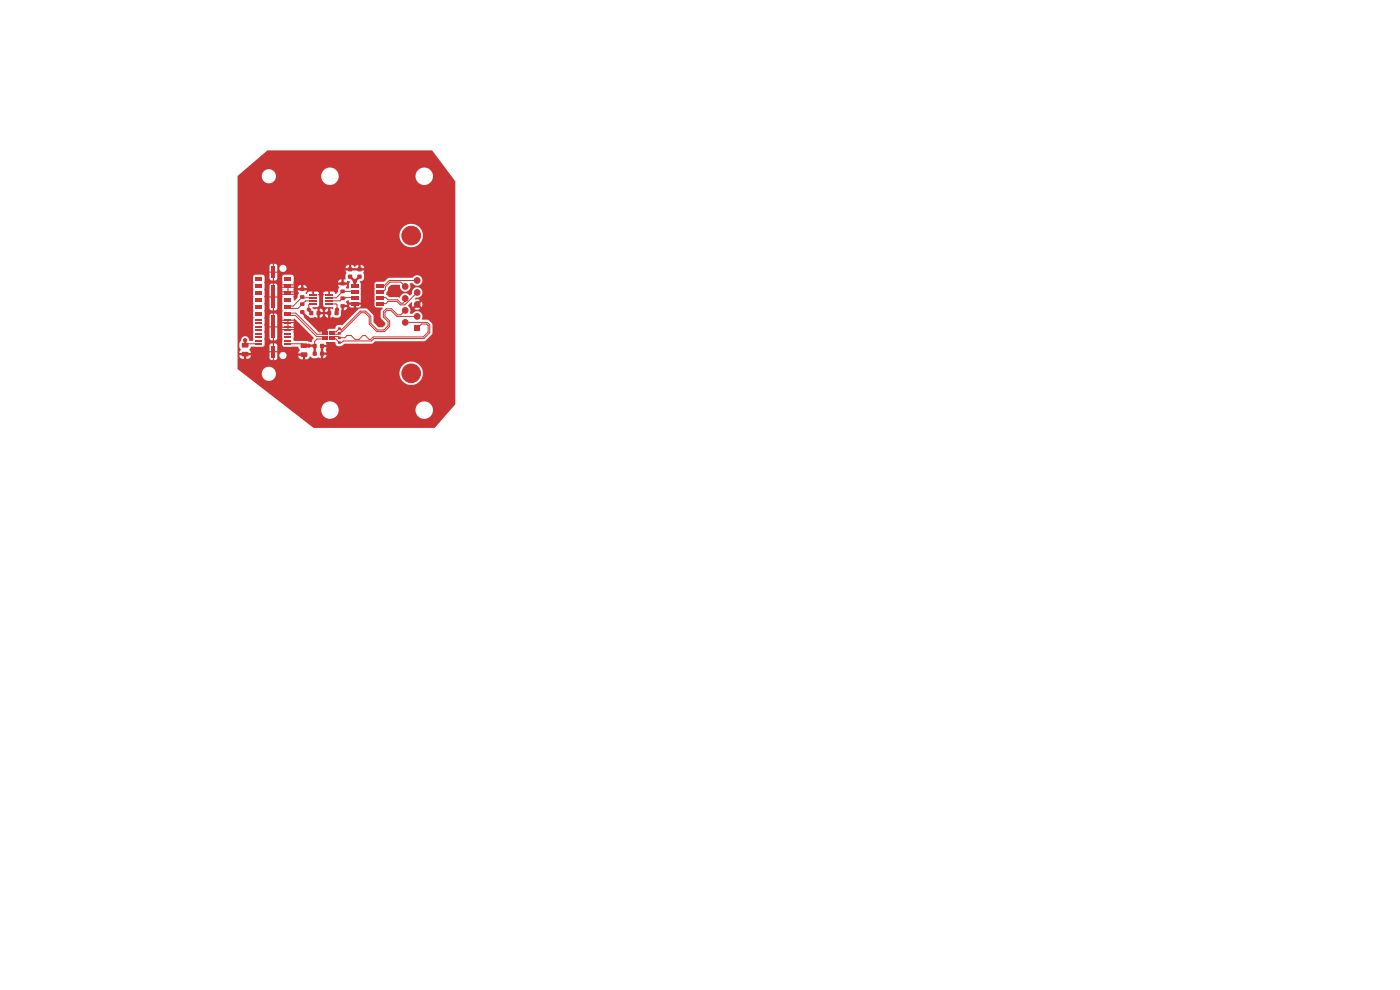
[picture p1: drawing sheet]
<svg xmlns="http://www.w3.org/2000/svg" width="297mm" height="210mm" viewBox="0 0 297 210" stroke-linecap="round" stroke-linejoin="round" font-family="sans-serif">
<g fill="#c83434">
<path d="M51.3 72.8l1.3-.1 .1 .3v.6l-.2 .1h-1.1l-.1-.2z"/>
<path d="M51.3 74.7l1.3-.1 .1 .3v.6l-.2 .1h-1.1l-.1-.2z"/>
<path d="M66.4 74.6h.8v.8h-.8z"/>
<path d="M67.9 74.6h.8v.8h-.8z"/>
<path d="M66.4 73h.7v.8h-.7z"/>
<path d="M67.9 73h.8v.8h-.8z"/>
<path d="M71.7 71.4h.6v.5h-.6z"/>
<path d="M71.7 72.4h.6v.5h-.6z"/>
<path d="M63.7 64.2h.8v.7h-.8z"/>
<path d="M63.7 65.8h.8v.7h-.8z"/>
<path d="M60.4 58.8h1.4v.3h-1.4z"/>
<path d="M54.2 58.8h1.4v.3h-1.4z"/>
<path d="M60.4 59.3h1.4v.3h-1.4z"/>
<path d="M54.2 59.3h1.4v.3h-1.4z"/>
<path d="M60.4 60.3h1.4v.3h-1.4z"/>
<path d="M54.2 60.3h1.4v.3h-1.4z"/>
<path d="M60.4 60.8h1.4v.3h-1.4z"/>
<path d="M54.2 60.8h1.4v.3h-1.4z"/>
<path d="M60.4 61.8h1.4v.3h-1.4z"/>
<path d="M54.2 61.8h1.4v.3h-1.4z"/>
<path d="M60.4 62.3h1.4v.3h-1.4z"/>
<path d="M54.2 62.3h1.4v.3h-1.4z"/>
<path d="M60.4 63.3h1.4v.3h-1.4z"/>
<path d="M54.2 63.3h1.4v.3h-1.4z"/>
<path d="M60.4 63.8h1.4v.3h-1.4z"/>
<path d="M54.2 63.8h1.4v.3h-1.4z"/>
<path d="M60.4 64.8h1.4v.3h-1.4z"/>
<path d="M54.2 64.8h1.4v.3h-1.4z"/>
<path d="M60.4 65.3h1.4v.3h-1.4z"/>
<path d="M54.2 65.3h1.4v.3h-1.4z"/>
<path d="M60.4 66.3h1.4v.3h-1.4z"/>
<path d="M54.2 66.3h1.4v.3h-1.4z"/>
<path d="M60.4 66.8h1.4v.3h-1.4z"/>
<path d="M54.2 66.8h1.4v.3h-1.4z"/>
<path d="M60.4 67.8h1.4v.3h-1.4z"/>
<path d="M54.2 67.8h1.4v.3h-1.4z"/>
<path d="M60.4 68.3h1.4v.3h-1.4z"/>
<path d="M54.2 68.3h1.4v.3h-1.4z"/>
<path d="M60.4 69.3h1.4v.3h-1.4z"/>
<path d="M54.2 69.3h1.4v.3h-1.4z"/>
<path d="M60.4 69.8h1.4v.3h-1.4z"/>
<path d="M54.2 69.8h1.4v.3h-1.4z"/>
<path d="M60.4 70.8h1.4v.3h-1.4z"/>
<path d="M54.2 70.8h1.4v.3h-1.4z"/>
<path d="M60.4 71.3h1.4v.3h-1.4z"/>
<path d="M54.2 71.3h1.4v.3h-1.4z"/>
<path d="M60.4 72.3h1.4v.3h-1.4z"/>
<path d="M54.2 72.3h1.4v.3h-1.4z"/>
<path d="M60.4 72.8h1.4v.3h-1.4z"/>
<path d="M54.2 72.8h1.4v.3h-1.4z"/>
<path d="M57.7 56.5h.6v2.5h-.6z"/>
<path d="M57.7 60.7h.6v4.7h-.6z"/>
<path d="M57.7 67h.6v4.7h-.6z"/>
<path d="M57.7 73.4h.6v2.5h-.6z"/>
<path d="M74.5 60.3h1.6v.6h-1.6z"/>
<path d="M74.5 61.5h1.6v.7h-1.6z"/>
<path d="M74.5 62.8h1.6v.7h-1.6z"/>
<path d="M74.5 64.1h1.6v.6h-1.6z"/>
<path d="M79.9 64.1h1.6v.6h-1.6z"/>
<path d="M79.9 62.8h1.6v.7h-1.6z"/>
<path d="M79.9 61.5h1.6v.7h-1.6z"/>
<path d="M79.9 60.3h1.6v.6h-1.6z"/>
<path d="M69.9 71.7h1.2v.3h-1.2z"/>
<path d="M69.9 71.2h1.2v.3h-1.2z"/>
<path d="M69.9 70.7h1.2v.3h-1.2z"/>
<path d="M69.9 70.2h1.2v.3h-1.2z"/>
<path d="M68.4 70.2h1.2v.3h-1.2z"/>
<path d="M68.4 70.7h1.2v.3h-1.2z"/>
<path d="M68.4 71.2h1.2v.3h-1.2z"/>
<path d="M68.4 71.7h1.2v.3h-1.2z"/>
<path d="M65.7 66h.7v.8h-.7z"/>
<path d="M67.2 66h.8v.8h-.8z"/>
<path d="M75.9 58.3h.8v.8h-.8z"/>
<path d="M75.9 56.7h.8v.8h-.8z"/>
<path d="M73.9 58.3h.8v.8h-.8z"/>
<path d="M73.9 56.7h.8v.8h-.8z"/>
<path d="M69 64.3h1.6v.4h-1.6z"/>
<path d="M69 63.6h1.6v.4h-1.6z"/>
<path d="M69 63h1.6v.4h-1.6z"/>
<path d="M69 62.3h1.6v.4h-1.6z"/>
<path d="M65.6 62.3h1.6v.4h-1.6z"/>
<path d="M65.6 63h1.6v.4h-1.6z"/>
<path d="M65.6 63.6h1.6v.4h-1.6z"/>
<path d="M65.6 64.3h1.6v.4h-1.6z"/>
<path d="M63.8 72.9l1.3-.1 .1 .3v.6l-.2 .1h-1.1l-.1-.2z"/>
<path d="M63.8 74.8l1.3-.1 .1 .3v.6l-.2 .1h-1.1l-.1-.2z"/>
<path d="M72.3 61.5h.8v.7h-.8z"/>
<path d="M72.3 59.8h.8v.7h-.8z"/>
<path d="M71 66h.8v.8h-.8z"/>
<path d="M69.5 66h.7v.8h-.7z"/>
<path d="M63.7 62.7h.8v.6h-.8z"/>
<path d="M63.7 61h.8v.7h-.8z"/>
<path d="M71.7 69.5h.6v.4h-.6z"/>
<path d="M71.7 70.5h.6v.4h-.6z"/>
<path d="M72.3 62.9h.8v.7h-.8z"/>
<path d="M72.3 64.6h.8v.7h-.8z"/>
<path d="M87.9 69.1h1.2v1.2h-1.2z"/>
</g>
<g fill="#c83434" stroke="#c83434" stroke-width=".21">
<circle cx="88.5" cy="67.1" r=".61"/>
<circle cx="88.5" cy="64.6" r=".61"/>
<circle cx="88.5" cy="62" r=".61"/>
<circle cx="88.5" cy="59.5" r=".61"/>
<circle cx="86" cy="68.4" r=".61"/>
<circle cx="86" cy="65.8" r=".61"/>
<circle cx="86" cy="63.3" r=".61"/>
<circle cx="86" cy="60.8" r=".61"/>
<circle cx="87.2" cy="79.2" r="1.98"/>
<circle cx="87.2" cy="50" r="1.98"/>
<circle cx="52" cy="72.2" r=".35"/>
<circle cx="71.5" cy="65.7" r=".35"/>
<circle cx="75.3" cy="59.7" r=".35"/>
<circle cx="67.5" cy="69.2" r=".3"/>
<circle cx="70.5" cy="57.5" r=".3"/>
<circle cx="52.5" cy="62.5" r=".3"/>
<circle cx="72" cy="74.7" r=".3"/>
<circle cx="52.5" cy="55" r=".3"/>
<circle cx="79.5" cy="74.7" r=".3"/>
<circle cx="90.9" cy="65.9" r=".3"/>
<circle cx="85.8" cy="57.5" r=".3"/>
<circle cx="65.3" cy="67.4" r=".3"/>
<circle cx="59.2" cy="66.1" r=".3"/>
<circle cx="62.7" cy="77.2" r=".3"/>
<circle cx="67.5" cy="78.7" r=".3"/>
<circle cx="91" cy="63" r=".3"/>
<circle cx="78" cy="57.3" r=".3"/>
<circle cx="87" cy="74.7" r=".3"/>
<circle cx="91.1" cy="57.8" r=".3"/>
<circle cx="80" cy="66.2" r=".3"/>
<circle cx="60" cy="55" r=".3"/>
<circle cx="52" cy="70" r=".3"/>
<circle cx="56" cy="75" r=".3"/>
<circle cx="74.2" cy="65.8" r=".3"/>
<circle cx="69" cy="67.7" r=".3"/>
<circle cx="66.5" cy="57.5" r=".3"/>
<circle cx="65.5" cy="65.7" r=".35"/>
<circle cx="65.5" cy="73.3" r=".35"/>
</g>
<g fill="none" stroke="#c83434" stroke-width=".21">
<path d="M88.5 59.5h-5.9l-1.1 1.1h-.8M54.9 72.9h-2.6l-.3 .3M61.1 72.9h3l.4 .4M61.1 66.9h1.6l4.5 4.5h1.8M61.1 66.4h1.6l4.5 4.5h1.8M66.4 64.5h-.7l-.2 .2v1M66.4 63.2h-2.1l-.2-.2-1.9 1.9h-1.1M66.4 63.8h-1.6l-1.6 1.6h-2.1M67.5 69.2v1l.2 .2h1.3M69 71.9h-1.7l-.5 .5v1M69.8 64.5h1.5l.2 .2v1M70.5 70.8l-.1 .1"/>
<path d="M72 69.7l-.7 .7h-.8M72 70.7h.1M72 69.7h.1M72 69.7l.4 .3M72.4 70h.1M75.3 61.9l-2.6-.1-1.4 1.4h-1.5M75.3 63.1l-2.6 .2-.6 .5h-2.3M80.7 63.1h1.2l.4 .5h2l.8 .7h.4l.5-.4v-.6M86 68.4h4.6l.6 .5v1.7l-1.3 1.2h-10.6l-.5 .5h-6l-.3 .4h-.5l-.8-.8h-.7M86 60.8l-1-1h-2.3l-1 1v.6l-.4 .5h-.6M86 65.9l-1 .9h-.7l-1.2-1.3h-1.2l-.6 .6v1.1l1 1v.9l-.9 .9h-1.3l-1.4-1.4v-1.5l-1.1-1.1h-1.2l-4 4M88.5 67.1h-4.3l-1.3-1.3h-.8l-.4 .4v.9l1 1v1.1l-1.1 1.1h-1.7l-1.6-1.6v-1.5l-.9-.9h-.8l-4.1 4.1-.7 .5h-1.3"/>
<path d="M88.5 69.7l.9-1h1.1l.3 .4v1.3l-1 1.1h-10.6l-.5 .5h-.4l-.8-.8h-.5l-.8 .8h-.9l-.8-.8h-.9l-.4 .4h-1.2l-.3-.2h-1.2M88.5 62l-2.6 2.7h-1l-.7-.8h-1.9l-.4 .5h-1.2"/>
</g>
<path d="M74.3 58.7l1 1M76.3 58.7l-1 1v.9M52 72.2v1M64.1 66.2l1.2 1.2M64.5 73.3h2.2l.1 1.7M65.5 65.7l.5 .5v.2M66.8 75h.1M71.5 65.7l-.1 .7" fill="none" stroke="#c83434" stroke-width=".5"/>
<path d="M50.4 37.3h5.1a1.51 1.51 0 0 0 1.5 1.6 1.51 1.51 0 0 0 1.5-1.6h9.6v.2a1.85 1.85 0 0 0 2 1.7 1.85 1.85 0 0 0 1.8-1.9h16.2v.2a1.85 1.85 0 0 0 2.9 1.5 1.85 1.85 0 0 0 0-3.2 1.85 1.85 0 0 0-2.9 1.5h-16.2l-.1-.3a1.85 1.85 0 0 0-1.9-1.5 1.85 1.85 0 0 0-1.8 1.8h-9.6v-.3a1.51 1.51 0 0 0-1.6-1.1 1.51 1.51 0 0 0-1.4 1.4h-5l6.3-5.4h34.8l5 6.6v47.3l-4.4 5h-25.6l-5.1-3.9h6.6v.2a1.85 1.85 0 0 0 2 1.8 1.85 1.85 0 0 0 1.8-2h16.2v.2a1.85 1.85 0 0 0 2.9 1.5 1.85 1.85 0 0 0 0-3.2 1.85 1.85 0 0 0-2.9 1.5h-16.2l-.1-.3a1.85 1.85 0 0 0-1.9-1.5 1.85 1.85 0 0 0-1.8 1.8h-6.6l-9.9-7.7h3.9v.2a1.5 1.5 0 0 0 1.7 1.4 1.5 1.5 0 0 0 1.3-1.7h26.2v.2a2.48 2.48 0 0 0 3.8 2 2.48 2.48 0 0 0 0-4.2 2.48 2.48 0 0 0-3.8 2l-26.2-.2a1.51 1.51 0 0 0-1.6-1.1 1.51 1.51 0 0 0-1.4 1.4h-3.9l-1.2-.9v-2.9h.4a.79 .79 0 0 0 .9 .7h.9l.4-.2 4.2 .1a.99 .99 0 0 0 1.6-.1v-.6h.5a.76 .76 0 0 0 .6 .9 .76 .76 0 0 0 .9-.7h2.5l.3 .6 .7 .1v-.7h-3.5a.76 .76 0 0 0-.7-.8 .76 .76 0 0 0-.8 .6h-.5v-.6h-.7v1.7h-.2v-1.7h-.7v1.2h-4.2l.2-.5h-.9v.7h-.6v-.7h-1.3v-2.5h.4v.7l.3 .5-.3 .8h2.4l-.3-.7 .4-.7 2.4 .1 .4-.3h1.1v1.2h1.6v-1.3l-.2-.3h-.5v1.6h-.2v-1.6h-.5l-.2 .4h-1.1v-1.6h1.1a.66 .66 0 0 0 .9 .5l.5-.1 .2-.3v-2.1l3.5 .1v-.2h-1.1v.2h-.2v-.2l-2.2 .1v-.2h-.7v2.7h-.2v-2.7h-.7v2.2h-1.1v-4.7h1.1v2.2h1.6v-.6h1.1l.1 .3-.1 .4h2.4l-.1-.4 .1-.3h-1.1v.7h-.2v-.7h-2.2v-.4l3.5 .1v-.3h-1.1v.3h-.2v-.3l-2.2 .2v-1.4l-.2-.2-.5-.1v2.7h-.2v-2.7l-.5 .1-.2 .4h-1.1l-.1-1.1 .1-.5 1.1 .1a.99 .99 0 0 0 1.6-.1v-2.2h1.1v4.6h2.4l.2-.2 4 4-.3 .6a.34 .34 0 0 1-.2 .4 .34 .34 0 0 1-.4-.1l-.6-.2h-2.6l-.2-.4 .1-1.9h-2.4v3.1l.2 .4h3.1l.4 .8-.3 .7h1.1l.1 .2 .2 .1v.9h.6l.5-.6 .6 .4h.7l.4-.2 1.1 .2a.71 .71 0 0 0 .7-.7h-.7v.7h-.6l.1-2.1h.5v.9h.7l-.2-.6 .2-.6h-.7v.3h-.5v-.4l.2-.1 .1-.2 .9-.1-.2-.4 .1-.2 1.9 .1 .3 .7 .8 .1 .9-.5h5.8l.7-.5 10.6-.1 1.5-1.5v-1.9l-.8-1-1.4-.1a1.2 1.2 0 0 0-.2-1.4 1.2 1.2 0 0 0-1.4-.2l-.4 .3h-.5a1.54 1.54 0 0 0-.4-1.7l.8-.7 .2 1.1 .5-.6 .4 .3-.6 .6a1.11 1.11 0 0 0 1.2 0l-.6-.6 .4-.3 .5 .6a1.11 1.11 0 0 0 0-1.2l-.5 .6-.4-.4 .6-.6-1.1-.1a.47 .47 0 0 1 .8-.4 1.12 1.12 0 0 0 .7-1.4 1.12 1.12 0 0 0-1.4-.7 1.12 1.12 0 0 0-.7 1.4l-.4 .3a1.23 1.23 0 0 0-1.3-.5 1.23 1.23 0 0 0-.9 1l-2.2-.2-.4-.3a.42 .42 0 0 1-.2-.7l.3-.3v-.6l.6-.6 1.9-.1a1.17 1.17 0 0 0 1.3 1.5 1.17 1.17 0 0 0 .9-1.8h.6a1.13 1.13 0 0 0 1.7 .2 1.13 1.13 0 0 0-.1-1.7 1.13 1.13 0 0 0-1.7 .3h-5l-1 .9h-1.7l-.3 .2v4.8l.3 .4 1.4 .1-.4 .7v1.3l1 1.2-.1 .4-.5 .5h-.9l-1-1-.1-1.5-1.6-1.5-1.5 .1-3.5 3.5-.9-.1a.85 .85 0 0 0-.6 .8l-1.3 .1-.5 .4-1.8 .1-3.1-3.1 .6-.4 .7 .6h.7l.4-.2 1 .2a.71 .71 0 0 0 .7-.7h.4l.3 .5 .4 .2v-.7h-.7h-1.1v.7h-.5v-1.2h2.3v-.8a.71 .71 0 0 0-.7 .7h-.4l-.2-.5-.5-.1v.7h-.5v-.7h-.1a.58 .58 0 0 1-.9-.3l1.3-.2 .1-.3v-1.8h.8v1.8l.2 .3 .3 .2h1.7l-.1 .4-.5-.2v2l.5-.2 1.1 .2a.72 .72 0 0 0 .6-.7l.1-.9h.6a.69 .69 0 0 0 .7-.6h-.8v.6h-.5v-.8l.3-.2h1.3l.4 .4h1.7l.3-.1 .2-.4h-1.1v.5h-.5v-.5l-2.3 .1 1-.1-.1-.3a.37 .37 0 0 1-.2-.3 .37 .37 0 0 1 .3-.4l.4 .1-.1 .4h2.6v-4l-.3-.5 .1-.1a.73 .73 0 0 0 .8-.6v-.7l-.2-.4 .2-.5h-3.9l.2 .5-.2 .4v.8a.22 .22 0 0 1-.1 .2 .22 .22 0 0 1-.3 0v.6l.7-.1a.27 .27 0 0 1 .4-.2 .27 .27 0 0 1 .1 .4l-.2 1.2h-.4l-.1-.2 .3-.6h-2l.3 .6-.2 .3-.1 .7-.4 .3h-.2l-.3-.4-.8-.1v.6l-.2 .1-.2-.7-.7 .1-.4 .3 .3 .3-.3 .2v.2h-.8v-.2l-.3-.3 .3-.2-.4-.3-.7-.1v.6l-.2 .1-.1-.7-.9 .1-.4 .5-.2-.3 .3-.5h-2l.3 .6-.2 .3-.1 .6-.6 .7-.2-.1-.1-.8 .1-.3h-2.4l.1 .3-.1 .3-1.8-.1v2.8h-.2v-2.8h-.7v2.3h-1.1l-.1-1 .1-3.8h1.1v2.3h1.6v-.7l3.5 .1v-.3h-1.1v.3h-.2v-.3l-2.2 .2v-1.1h1.1l.1 .3-.1 .4h2.4l-.1-.4 .1-.3h2.8a.69 .69 0 0 0-.7-.7v.7h-.5v-.7l-.5 .2-.3 .5-1.9-.1v.8h-.2v-.8l-2.2 .1v-.4l3.5 .1v-.2h-1.1v.2h-.2v-.2l-2.2 .1-.1-.4-.6-.1v2.7h-.2v-2.7a.55 .55 0 0 0-.7 .4h-1.1l-.1-.7 .1-.9h1.1a.66 .66 0 0 0 .9 .5 .58 .58 0 0 0 .7-.8h1.1v1.6h2.4l-.1-.4h10.2v-.6l-.4 .1-.3 .5h-9.5l.1-1.2-.2-.4h-1.8l-.4 .4h-1.1v-.8h-.7v1.6h-.2v-1.6h-.7v1.1h-1.1v-.5l-.4-.2h-1.8l-.2 .4 .1 13.2-.2 .4h-.7a.89 .89 0 0 0-1-1 .89 .89 0 0 0-.8 1.1l-.3 .5h-.4v-16.5h6.8v1.2h1.6v-.7h.5v.1a.76 .76 0 0 0 .8 .7 .76 .76 0 0 0 .7-.8h13.2v-.7h.5v.7h2.7a.71 .71 0 0 0-.7-.7v.7h-.5v-.7l-.7 .4-.5-.4h-.8a.72 .72 0 0 0-.7 .7h-12.5v-.2a.76 .76 0 0 0-.8-.5 .76 .76 0 0 0-.7 .7h-.5l-.1-.8-.6-.1v1.6h-.2v-1.6a.55 .55 0 0 0-.7 .4h-6.8v-6.6h34.3v.3a2.48 2.48 0 0 0 3.8 2 2.48 2.48 0 0 0 0-4.3 2.48 2.48 0 0 0-3.8 2h-34.3z" fill="#c83434"/>
</svg>
